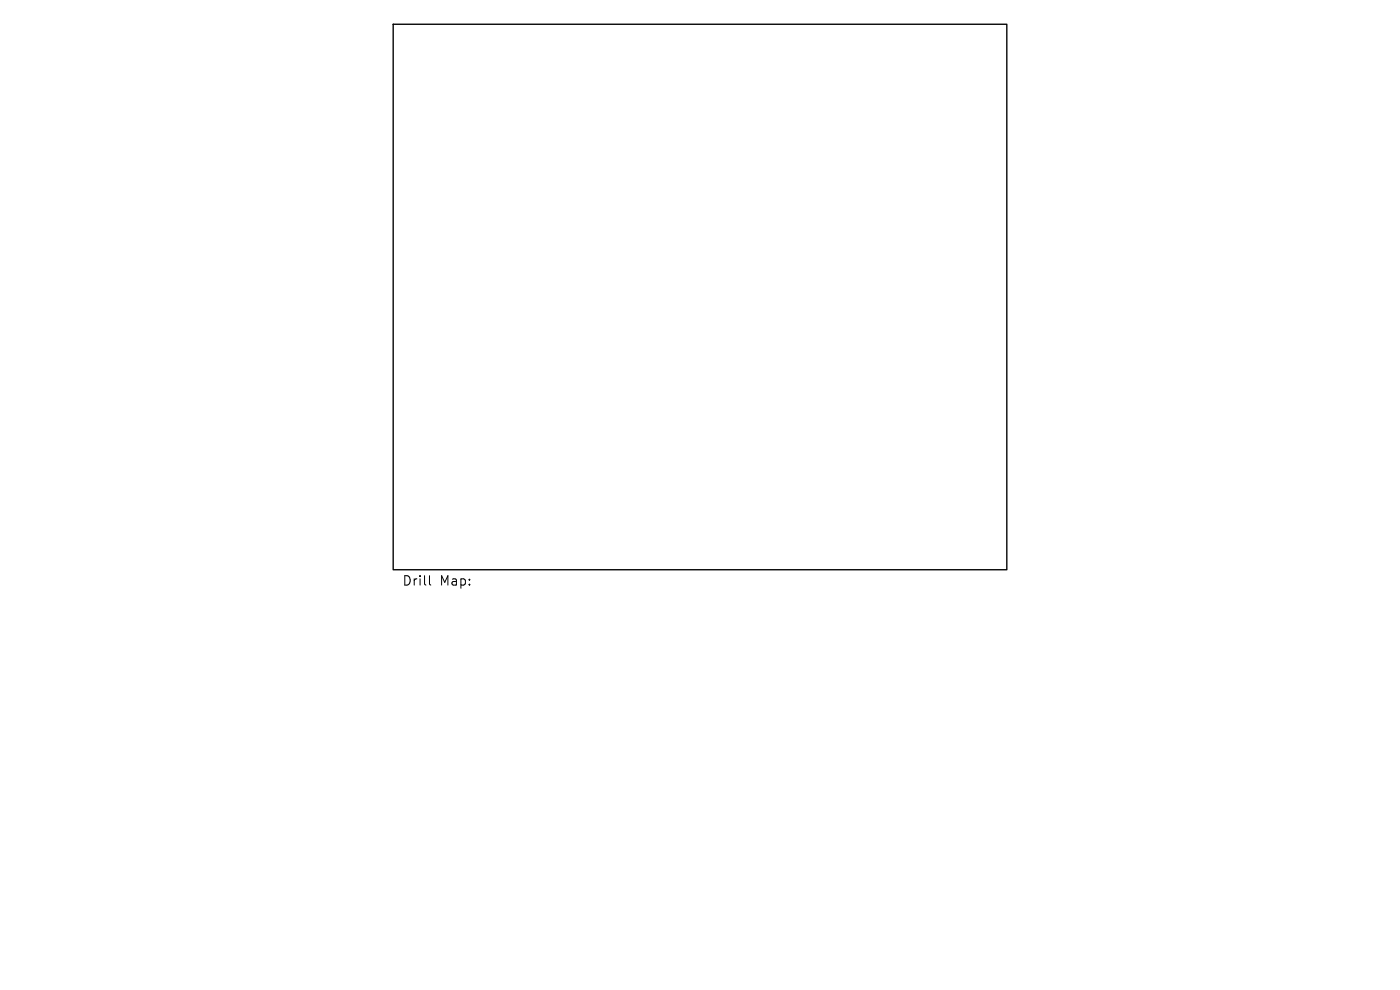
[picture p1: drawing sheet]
<svg xmlns="http://www.w3.org/2000/svg" width="297mm" height="210mm" viewBox="0 0 297 210" stroke-linecap="round" stroke-linejoin="round" font-family="sans-serif">
<defs><g id="words">
<g font-size="2.8">
<text x="85.3" y="124.5">Drill</text>
<text x="93.3" y="124.5">Map:</text>
</g>
</g></defs>
<path d="M83.4 5.1h130.2v115.8h-130.2z" fill="none" stroke="#000" stroke-width=".29"/>
<path d="M91.1 122.1v1.7l.3 .3" fill="none" stroke="#000" stroke-width=".21"/>
<use href="#words"/>
</svg>
